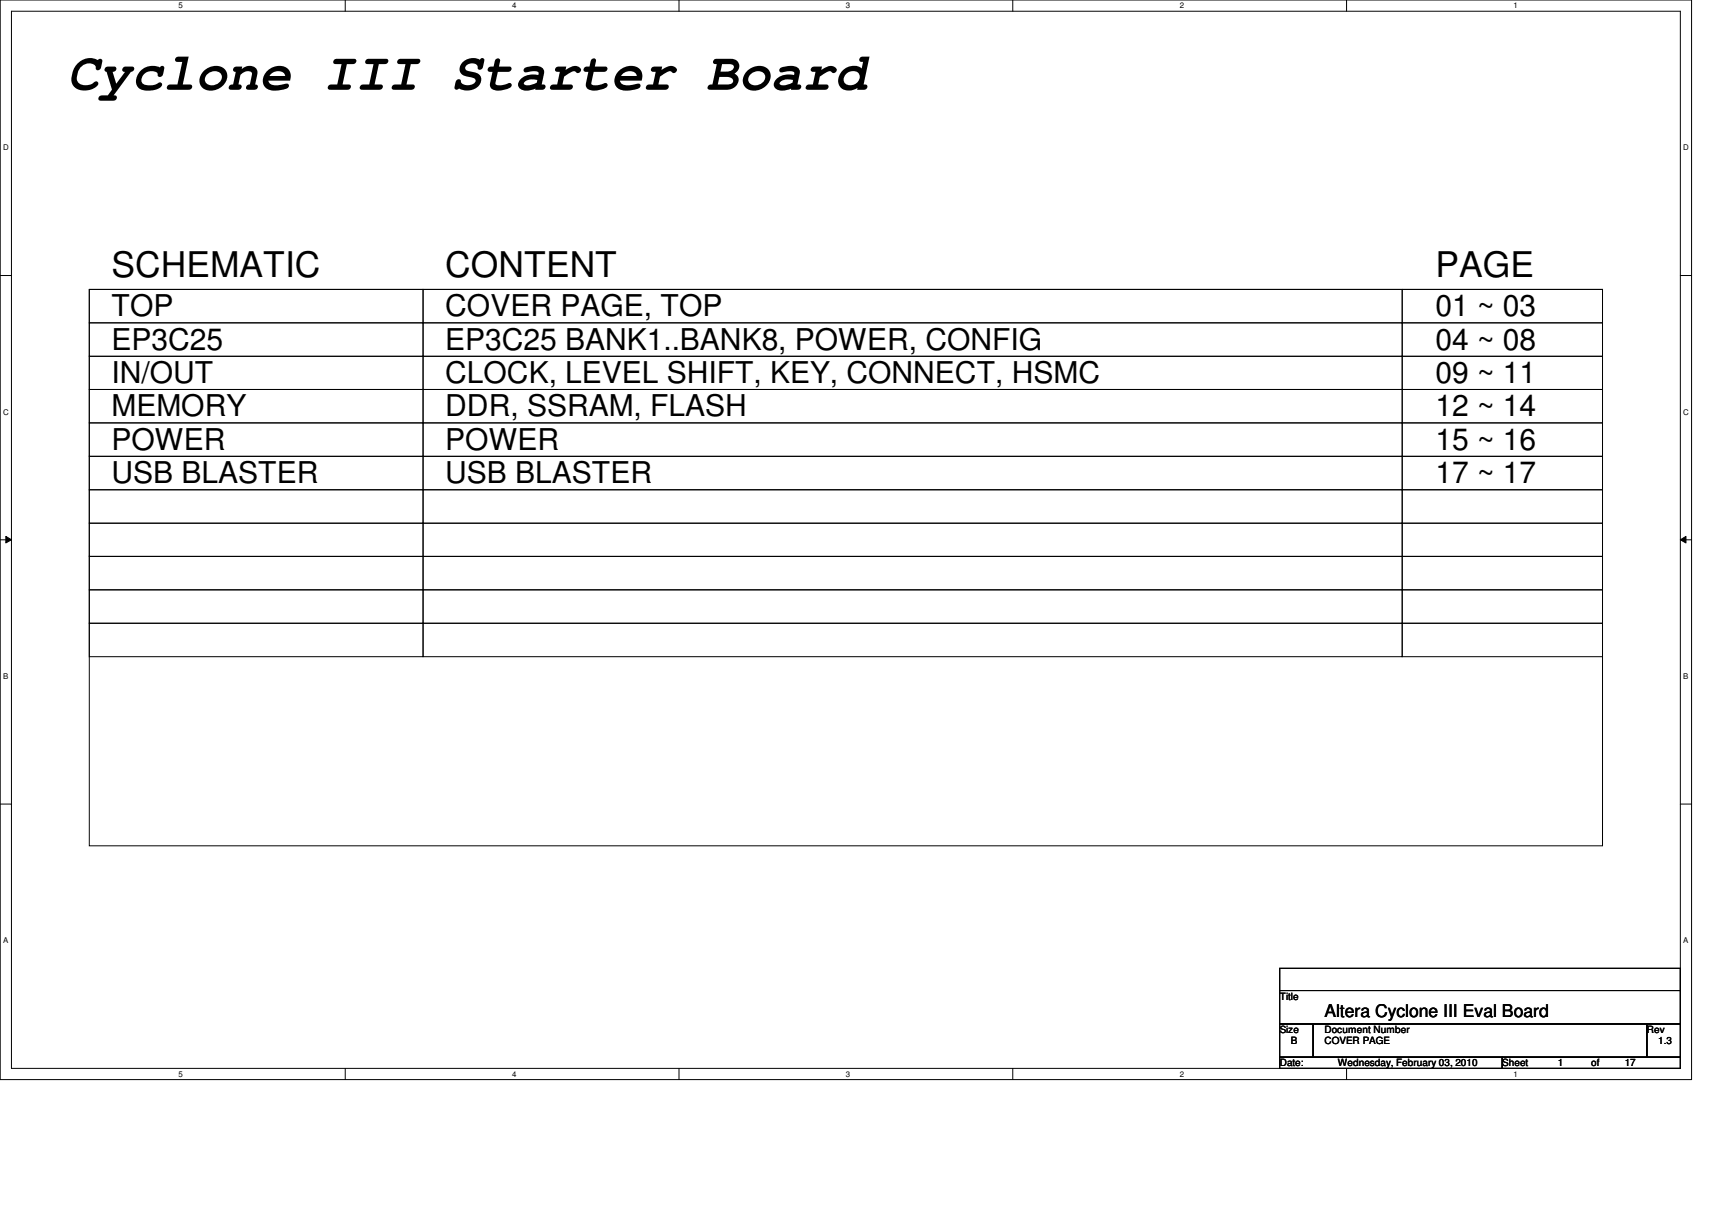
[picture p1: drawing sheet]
<svg xmlns="http://www.w3.org/2000/svg" width="297mm" height="210mm" viewBox="0 0 297 210" stroke-linecap="round" stroke-linejoin="round" font-family="sans-serif">
<defs><g id="words">
<text font-size="9.2" x="11.6" y="15.6">Cyclone III Starter Board</text>
<g font-size="6.1">
<text x="19.3" y="48">SCHEMATIC</text>
<text x="77.3" y="48">CONTENT</text>
<text x="249.1" y="48">PAGE</text>
</g>
<g font-size="5.2">
<text x="19.3" y="54.9">TOP</text>
<text x="77.3" y="54.9">COVER PAGE, TOP</text>
<text x="249.1" y="54.9">01 ~ 03</text>
<text x="19.3" y="60.7">EP3C25</text>
<text x="77.3" y="60.7">EP3C25 BANK1..BANK8, POWER, CONFIG</text>
<text x="249.1" y="60.7">04 ~ 08</text>
<text x="19.3" y="66.5">IN/OUT</text>
<text x="77.3" y="66.5">CLOCK, LEVEL SHIFT, KEY, CONNECT, HSMC</text>
<text x="249.1" y="66.5">09 ~ 11</text>
<text x="19.3" y="72.2">MEMORY</text>
<text x="77.3" y="72.2">DDR, SSRAM, FLASH</text>
<text x="249.1" y="72.2">12 ~ 14</text>
<text x="19.3" y="78">POWER</text>
<text x="19.3" y="83.8">USB BLASTER</text>
<text x="77.3" y="78">POWER</text>
<text x="77.3" y="83.8">USB BLASTER</text>
<text x="249.1" y="83.8">17 ~ 17</text>
<text x="249.1" y="78">15 ~ 16</text>
</g>
<text font-size="3" x="229.8" y="176.5">Altera Cyclone III Eval Board</text>
<g font-size="1.7">
<text x="222" y="173.4">Title</text>
<text x="222" y="179.2">Size</text>
<text x="229.8" y="179.2">Document Number</text>
<text x="285.7" y="179.2">Rev</text>
<text x="222" y="185">Date:</text>
<text x="224" y="181.1">B</text>
<text x="229.8" y="181.1">COVER PAGE</text>
<text x="232.1" y="185">Wednesday, February 03, 2010</text>
<text x="260.6" y="185">Sheet</text>
<text x="270.3" y="185">1</text>
<text x="276.1" y="185">of</text>
<text x="281.9" y="185">17</text>
<text x="287.7" y="181.1">1.3</text>
</g>
<g font-size="1.4">
<text x="30.9" y="1.4">5</text>
<text x="88.9" y="1.4">4</text>
<text x="146.8" y="1.4">3</text>
<text x="204.7" y="1.4">2</text>
<text x="262.6" y="1.4">1</text>
<text x=".5" y="26.1">D</text>
<text x="292.1" y="26.1">D</text>
<text x=".5" y="71.9">C</text>
<text x="292.1" y="71.9">C</text>
<text x=".5" y="117.8">B</text>
<text x="292.1" y="117.8">B</text>
<text x=".5" y="163.6">A</text>
<text x="292.1" y="163.6">A</text>
<text x="30.9" y="186.8">5</text>
<text x="88.9" y="186.8">4</text>
<text x="146.8" y="186.8">3</text>
<text x="204.7" y="186.8">2</text>
<text x="262.6" y="186.8">1</text>
</g>
</g></defs>
<path d="M0 0h293.5v187.3h-293.5zM2 1.9h289.5v183.4h-289.5z" fill="none" stroke="#000" stroke-width=".17"/>
<g fill="#fff">
<path d="M30.9 .2h.8v1.5h-.8z"/>
<path d="M30.9 185.5h.8v1.6h-.8z"/>
</g>
<path d="M59.9 0v1.9M59.9 185.3v2" fill="none" stroke="#000" stroke-width=".17"/>
<g fill="#fff">
<path d="M88.9 .2h.7v1.5h-.7z"/>
<path d="M88.9 185.5h.7v1.6h-.7z"/>
</g>
<path d="M117.8 0v1.9M117.8 185.3v2" fill="none" stroke="#000" stroke-width=".17"/>
<g fill="#fff">
<path d="M146.8 .2h.7v1.5h-.7z"/>
<path d="M146.8 185.5h.7v1.6h-.7z"/>
</g>
<path d="M175.7 0v1.9M175.7 185.3v2" fill="none" stroke="#000" stroke-width=".17"/>
<g fill="#fff">
<path d="M204.7 .2h.7v1.5h-.7z"/>
<path d="M204.7 185.5h.7v1.6h-.7z"/>
</g>
<path d="M233.6 0v1.9M233.6 185.3v2" fill="none" stroke="#000" stroke-width=".17"/>
<g fill="#fff">
<path d="M262.6 .2h.8v1.5h-.8z"/>
<path d="M262.6 185.5h.8v1.6h-.8z"/>
<path d="M.5 24.8h1v1.6h-1z"/>
<path d="M292.1 24.8h.9v1.6h-.9z"/>
<path d="M.5 70.7h1v1.5h-1z"/>
<path d="M292.1 70.7h.9v1.5h-.9z"/>
</g>
<path d="M0 47.8h2M291.5 47.8h2" fill="none" stroke="#000" stroke-width=".17"/>
<g fill="#fff">
<path d="M.5 116.5h.9v1.6h-.9z"/>
<path d="M292.1 116.5h.8v1.6h-.8z"/>
</g>
<path d="M0 93.6h2M1 93l1 .6-1 .6zM291.5 93.6l1-.6v1.2zM291.5 93.6h2" fill="none" stroke="#000" stroke-width=".17"/>
<path d="M1 93l1 .6-1 .6zM291.5 93.6l1-.6v1.2z" fill="#000"/>
<g fill="#fff">
<path d="M.5 162.4h.9v1.5h-.9z"/>
<path d="M292.1 162.4h.8v1.5h-.8z"/>
</g>
<g fill="none" stroke="#000" stroke-width=".17">
<path d="M15.5 50.2h262.5v96.5h-262.5zM15.5 50.2h57.9v5.8h-57.9zM15.5 56h57.9v5.8h-57.9zM73.4 50.2h169.9v5.8h-169.9zM73.4 56h169.9v5.8h-169.9zM243.3 50.2h34.7v5.8h-34.7zM243.3 56h34.7v5.8h-34.7zM15.5 61.8h57.9v5.8h-57.9zM15.5 67.6h57.9v5.8h-57.9zM15.5 73.4h57.9v5.8h-57.9zM15.5 79.2h57.9v5.8h-57.9zM73.4 61.8h169.9v5.8h-169.9z"/>
<path d="M73.4 67.6h169.9v5.8h-169.9zM73.4 73.4h169.9v5.8h-169.9zM73.4 79.2h169.9v5.8h-169.9zM243.3 61.8h34.7v5.8h-34.7zM243.3 67.6h34.7v5.8h-34.7zM243.3 73.4h34.7v5.8h-34.7zM243.3 79.2h34.7v5.8h-34.7zM15.5 85h57.9v5.8h-57.9zM15.5 90.8h57.9v5.7h-57.9zM15.5 96.5h57.9v5.8h-57.9zM73.4 85h169.9v5.8h-169.9zM73.4 90.8h169.9v5.7h-169.9z"/>
<path d="M73.4 96.5h169.9v5.8h-169.9zM243.3 85h34.7v5.8h-34.7zM243.3 90.8h34.7v5.7h-34.7zM243.3 96.5h34.7v5.8h-34.7zM15.5 102.3h57.9v5.8h-57.9zM15.5 108.1h57.9v5.8h-57.9zM73.4 102.3h169.9v5.8h-169.9zM73.4 108.1h169.9v5.8h-169.9zM243.3 102.3h34.7v5.8h-34.7zM243.3 108.1h34.7v5.8h-34.7zM0 139.5h2M291.5 139.5h2"/>
<path d="M222 168h69.5v3.8h-69.5zM222 171.8h69.5v5.8h-69.5zM222 177.6h5.8v5.8h-5.8zM227.8 177.6h57.9v5.8h-57.9zM285.7 177.6h5.8v5.8h-5.8zM222 183.4h38.6v1.9h-38.6zM260.6 183.4h30.9v1.9h-30.9z"/>
</g>
<use href="#words"/>
</svg>
